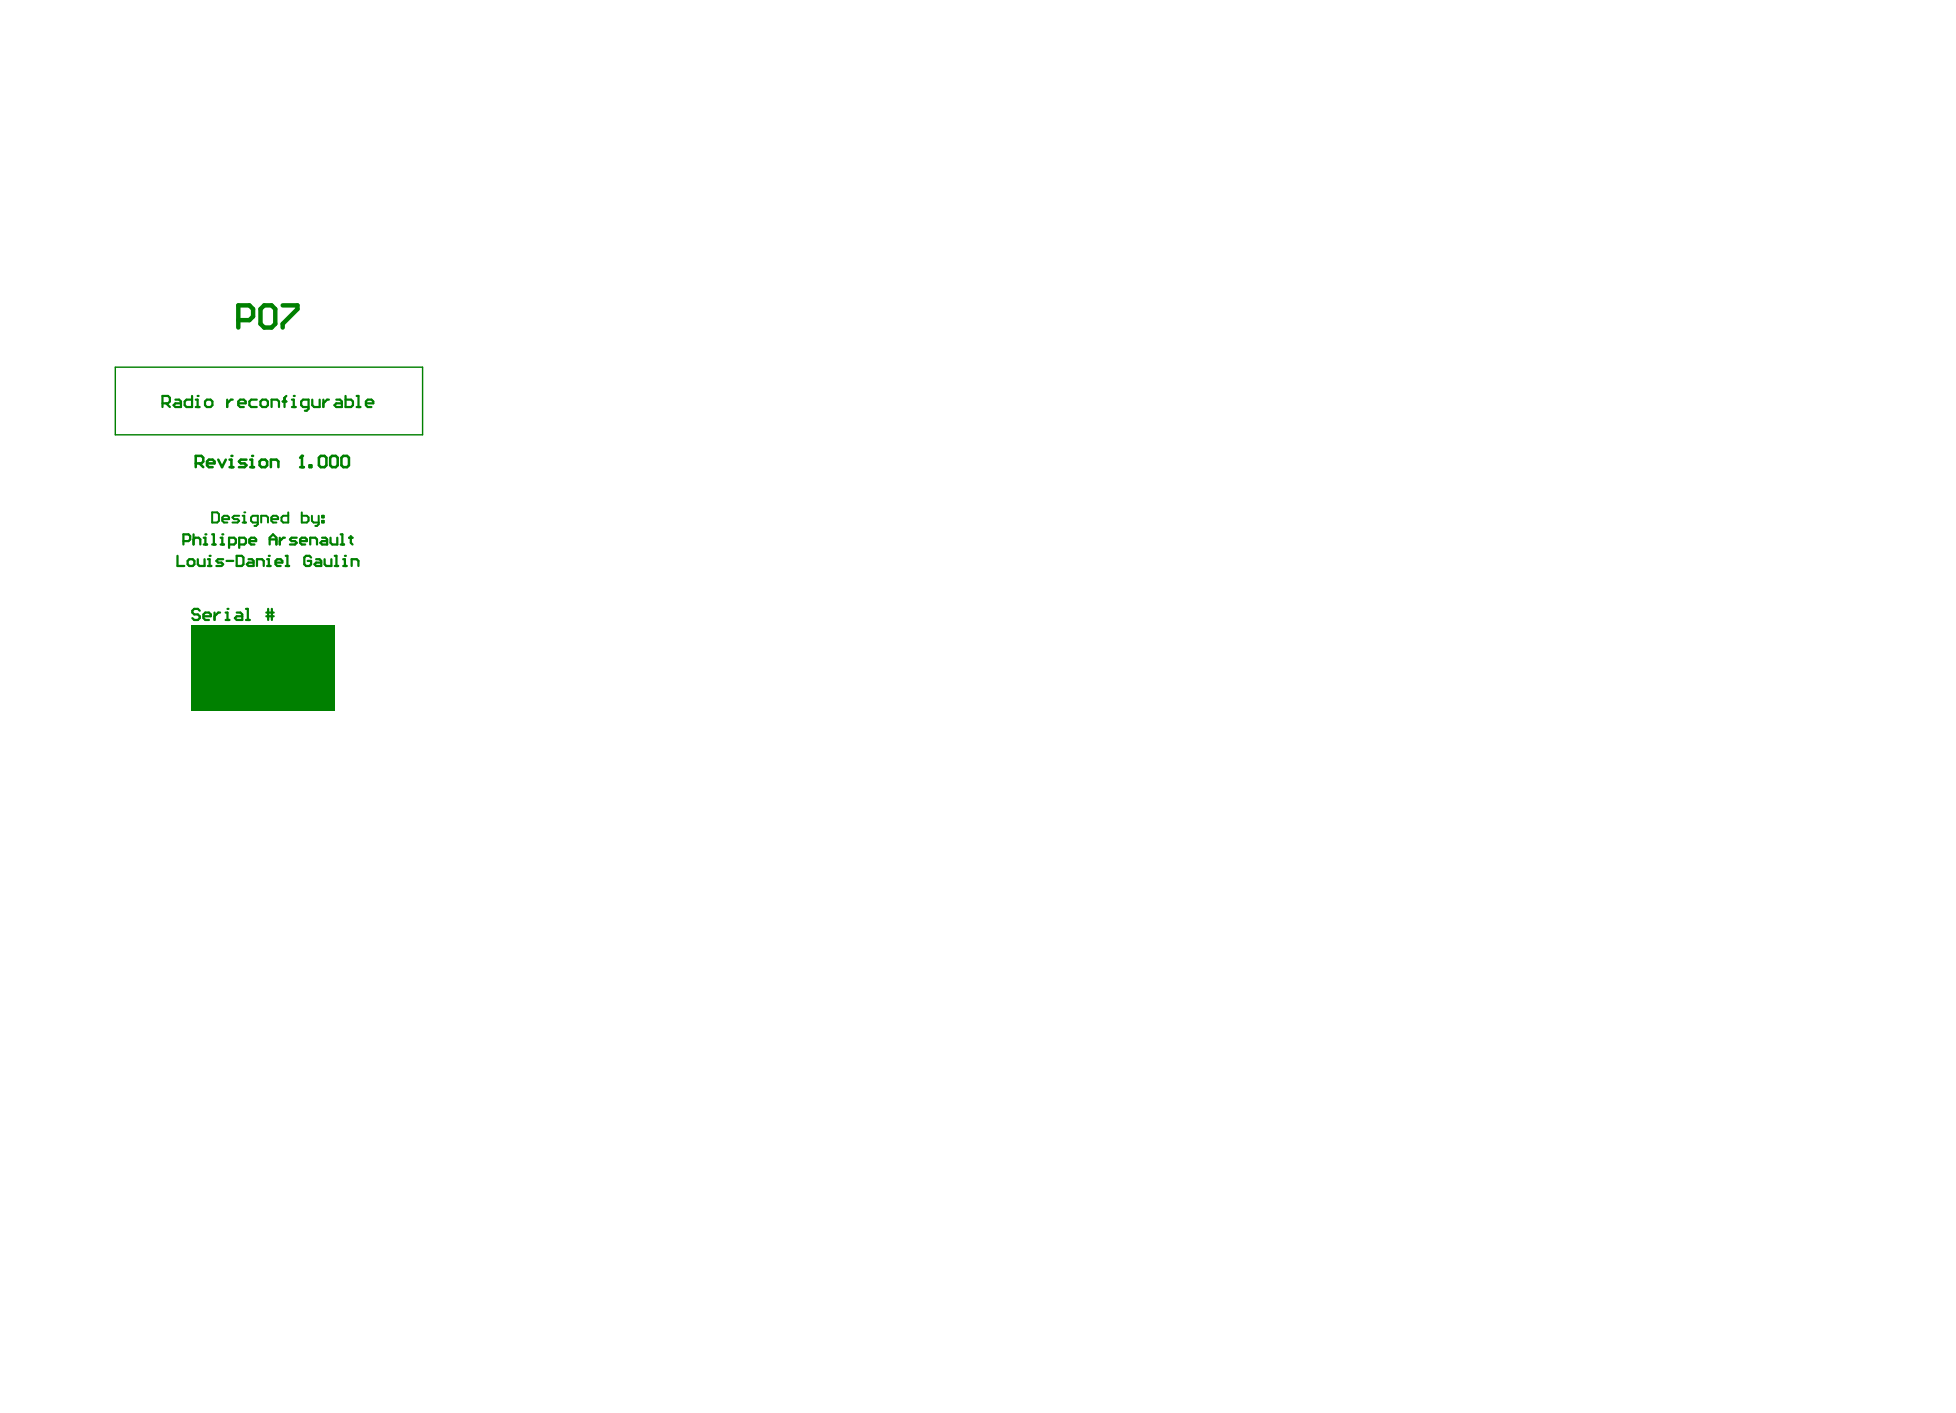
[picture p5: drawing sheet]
<svg xmlns="http://www.w3.org/2000/svg" width="587mm" height="424mm" viewBox="0 0 587 424" stroke-linecap="round" stroke-linejoin="round" font-family="sans-serif">
<path d="M34.6 110.1h92.1v20.3h-92.1z" fill="none" stroke="#008000" stroke-width=".42"/>
<path d="M57.3 187.5h43v25.6h-43z" fill-rule="evenodd" fill="#008000"/>
<path d="M55 162.3h1.5l.5-.6v-1l-.5-.5h-1.5v3.1M58.1 160.2v3.1M58.1 161.7l.5-.5h1l.5 .5v1.6M61.1 161.2h.5v2.1M61.1 163.3h1" fill="none" stroke="#008000" stroke-width=".68"/>
<circle cx="61.6" cy="160.2" r=".34" fill="#008000"/>
<path d="M63.6 163.3h1M63.6 160.2h.5v3.1M66.2 163.3h1M66.2 161.2h.5v2.1" fill="none" stroke="#008000" stroke-width=".68"/>
<circle cx="66.7" cy="160.2" r=".34" fill="#008000"/>
<g fill="none" stroke="#008000" stroke-width=".68">
<path d="M53.2 166.7v3h2.1M56.3 168.2l.5-.5h1l.5 .5v1l-.5 .5h-1l-.5-.5zM59.3 167.7v1.5l.5 .5h1.6v-2M62.4 169.7h1M62.4 167.7h.5v2M68.7 163.3h1.5l.5-.5v-1.1l-.5-.5h-1.5v3.1M71.7 163.3h1.6l.5-.5v-1.1l-.5-.5h-1.6v3.1M74.8 162.3h2v-.6l-.5-.5h-1l-.5 .5v1.1l.5 .5h1M80.9 163.3v-2.1l1-1 1 1v2.1M80.9 161.7h2M83.9 161.2v2.1M85.4 161.2h-.5l-1 1.1"/>
<path d="M89 161.2h-1.5l-.5 .5 .5 .6h1l.5 .5-.5 .5h-1.5M90 162.3h2v-.6l-.5-.5h-1l-.5 .5v1.1l.5 .5h1M93 163.3v-2.1h1.6l.5 .5v1.6M96.6 161.2h1l.5 .5v1.6h-1.5l-.5-.5 .5-.5h1.5M99.1 161.2v1.6l.5 .5h1.6v-2.1M102.2 163.3h1M102.2 160.2h.5v3.1M104.7 161.2h1M105.2 160.7v2.1l.5 .5"/>
</g>
<circle cx="62.9" cy="166.7" r=".34" fill="#008000"/>
<path d="M66.9 167.7h-1.5l-.5 .5 .5 .5h1l.5 .5-.5 .5h-1.5M67.9 168.2h2.1M71 166.7h1.5l.5 .5v2l-.5 .5h-1.5zM74.5 167.7h1.1l.5 .5v1.5h-1.6l-.5-.5 .5-.5h1.6M77.1 169.7v-2h1.5l.5 .5v1.5M80.1 169.7h1M80.1 167.7h.5v2" fill="none" stroke="#008000" stroke-width=".68"/>
<circle cx="80.6" cy="166.7" r=".34" fill="#008000"/>
<path d="M82.7 168.7h2v-.5l-.5-.5h-1l-.5 .5v1l.5 .5h1M85.7 169.7h1M85.7 166.7h.5v3M93.3 167.2l-.5-.5h-1l-.5 .5v2l.5 .5h1l.5-.5v-1h-1M94.8 167.7h1l.5 .5v1.5h-1.5l-.5-.5 .5-.5h1.5M97.4 167.7v1.5l.5 .5h1.5v-2M100.4 169.7h1M100.4 166.7h.5v3M102.9 169.7h1.1M102.9 167.7h.5v2" fill="none" stroke="#008000" stroke-width=".68"/>
<circle cx="103.4" cy="166.7" r=".34" fill="#008000"/>
<path d="M105.5 169.7v-2h1.5l.5 .5v1.5" fill="none" stroke="#008000" stroke-width=".68"/>
<path d="M59.9 183.1l-.5-.5h-1.2l-.5 .5v.6l.5 .5h1.2l.5 .6v.5l-.5 .6h-1.2l-.5-.6M61 184.8h2.2v-.6l-.5-.5h-1.1l-.6 .5v1.1l.6 .6h1.1M64.3 183.7v2.2M66 183.7h-.5l-1.2 1.1M67.7 185.9h1.1M67.7 183.7h.5v2.2" fill="none" stroke="#008000" stroke-width=".67"/>
<circle cx="68.2" cy="182.6" r=".33" fill="#008000"/>
<path d="M71 183.7h1.1l.6 .5v1.7h-1.7l-.6-.6 .6-.5h1.7M73.8 185.9h1.1M73.8 182.6h.5v3.3M79.9 183.7h2.2M79.9 184.8h2.2M80.4 182.6v3.3M81.5 182.6v3.3" fill="none" stroke="#008000" stroke-width=".67"/>
<path d="M63.6 153.6h1.6l.5 .5v2.1l-.5 .5h-1.6zM66.7 155.7h2v-.5l-.5-.5h-1l-.5 .5v1l.5 .5h1M71.7 154.7h-1.5l-.5 .5 .5 .5h1l.5 .5-.5 .5h-1.5M72.8 156.7h1M72.8 154.7h.5v2" fill="none" stroke="#008000" stroke-width=".6"/>
<circle cx="73.3" cy="153.6" r=".3" fill="#008000"/>
<path d="M77.3 156.7h-1.5l-.5-.5v-1l.5-.5h1.5v2.5l-.5 .5h-.5M78.3 156.7v-2h1.6l.5 .5v1.5M81.4 155.7h2v-.5l-.5-.5h-1l-.5 .5v1l.5 .5h1M86.5 153.6v3.1h-1.6l-.5-.5v-1l.5-.5h1.6M90.5 153.6v3.1h1.5l.5-.5v-1l-.5-.5h-1.5M93.6 154.7v1.5l.5 .5h1.5M95.6 154.7v2.5l-.5 .5h-.5M96.6 154.7h.5v.5h-.5zM96.6 156.2h.5v.5h-.5z" fill="none" stroke="#008000" stroke-width=".6"/>
<path d="M58.7 139h1.7l.6-.6v-1.1l-.6-.6h-1.7v3.4M59.8 139l1.2 1.1M62.1 139h2.2v-.6l-.5-.6h-1.1l-.6 .6v1.1l.6 .6h1.1M65.5 137.8l1.1 2.3 1.1-2.3M68.9 137.8h.5v2.3M68.9 140.1h1.1" fill="none" stroke="#008000" stroke-width=".76"/>
<circle cx="69.4" cy="136.7" r=".38" fill="#008000"/>
<path d="M73.9 137.8h-1.7l-.5 .6 .5 .6h1.2l.5 .5-.5 .6h-1.7M75 137.8h.6v2.3M75 140.1h1.2" fill="none" stroke="#008000" stroke-width=".76"/>
<circle cx="75.6" cy="136.7" r=".38" fill="#008000"/>
<path d="M77.9 138.4l.5-.6h1.2l.5 .6v1.1l-.5 .6h-1.2l-.5-.6zM90.6 136.7v3.4M81.2 140.1v-2.3h1.7l.6 .6v1.7M90 140.1h1.1" fill="none" stroke="#008000" stroke-width=".76"/>
<circle cx="90.6" cy="136.7" r=".38" fill="#008000"/>
<path d="M90.6 136.7l-.6 .6M92.8 139.5h.6v.6h-.6zM95.6 137.3l.6-.6h1.1l.6 .6v2.2l-.6 .6h-1.1l-.6-.6zM99 137.3l.6-.6h1.1l.6 .6v2.2l-.6 .6h-1.1l-.6-.6zM102.4 137.3l.6-.6h1.1l.6 .6v2.2l-.6 .6h-1.1l-.6-.6z" fill="none" stroke="#008000" stroke-width=".76"/>
<path d="M52.6 119.8h1.1l.6 .6v1.7h-1.7l-.5-.6 .5-.6h1.7M57.6 118.7v3.4h-1.7l-.5-.6v-1.1l.5-.6h1.7M58.7 119.8h.6v2.3M48.7 120.9h1.7l.6-.5v-1.1l-.6-.6h-1.7v3.4M49.8 120.9l1.2 1.2M58.7 122.1h1.1" fill="none" stroke="#008000" stroke-width=".67"/>
<circle cx="59.3" cy="118.7" r=".33" fill="#008000"/>
<path d="M68.1 119.8v2.3M69.8 119.8h-.5l-1.2 1.1M77 119.8h-1.6l-.6 .6v1.1l.6 .6h1.6M85.9 118.7l-.6 .6v2.8M87.6 119.8h.5v2.3M61.5 120.4l.5-.6h1.2l.5 .6v1.1l-.5 .6h-1.2l-.5-.6zM71.5 120.9h2.2v-.5l-.6-.6h-1.1l-.5 .6v1.1l.5 .6h1.1M78.1 120.4l.6-.6h1.1l.5 .6v1.1l-.5 .6h-1.1l-.6-.6zM81.5 122.1v-2.3h1.6l.6 .6v1.7M84.8 120.4h1.1M87.6 122.1h1.1" fill="none" stroke="#008000" stroke-width=".67"/>
<circle cx="88.1" cy="118.7" r=".33" fill="#008000"/>
<path d="M93.7 119.8v1.7l.5 .6h1.7v-2.3M97 119.8v2.3M98.7 119.8h-.6l-1.1 1.1M100.9 119.8h1.1l.5 .6v1.7h-1.6l-.6-.6 .6-.6h1.6M103.6 118.7v3.4h1.7l.6-.6v-1.1l-.6-.6h-1.7M107 118.7h.5v3.4M92.5 122.1h-1.6l-.6-.6v-1.1l.6-.6h1.6v2.8l-.5 .6h-.6M107 122.1h1.1M109.7 120.9h2.3v-.5l-.6-.6h-1.1l-.6 .6v1.1l.6 .6h1.1" fill="none" stroke="#008000" stroke-width=".67"/>
<path d="M71.5 96h3.3l1.1-1.1v-2.2l-1.1-1.1h-3.3v6.6M78.1 92.7l1.1-1.1h2.3l1.1 1.1v4.4l-1.1 1.1h-2.3l-1.1-1.1zM84.8 91.6h4.4v1.1l-4.4 4.4v1.1" fill="none" stroke="#008000" stroke-width="1.3"/>
</svg>
